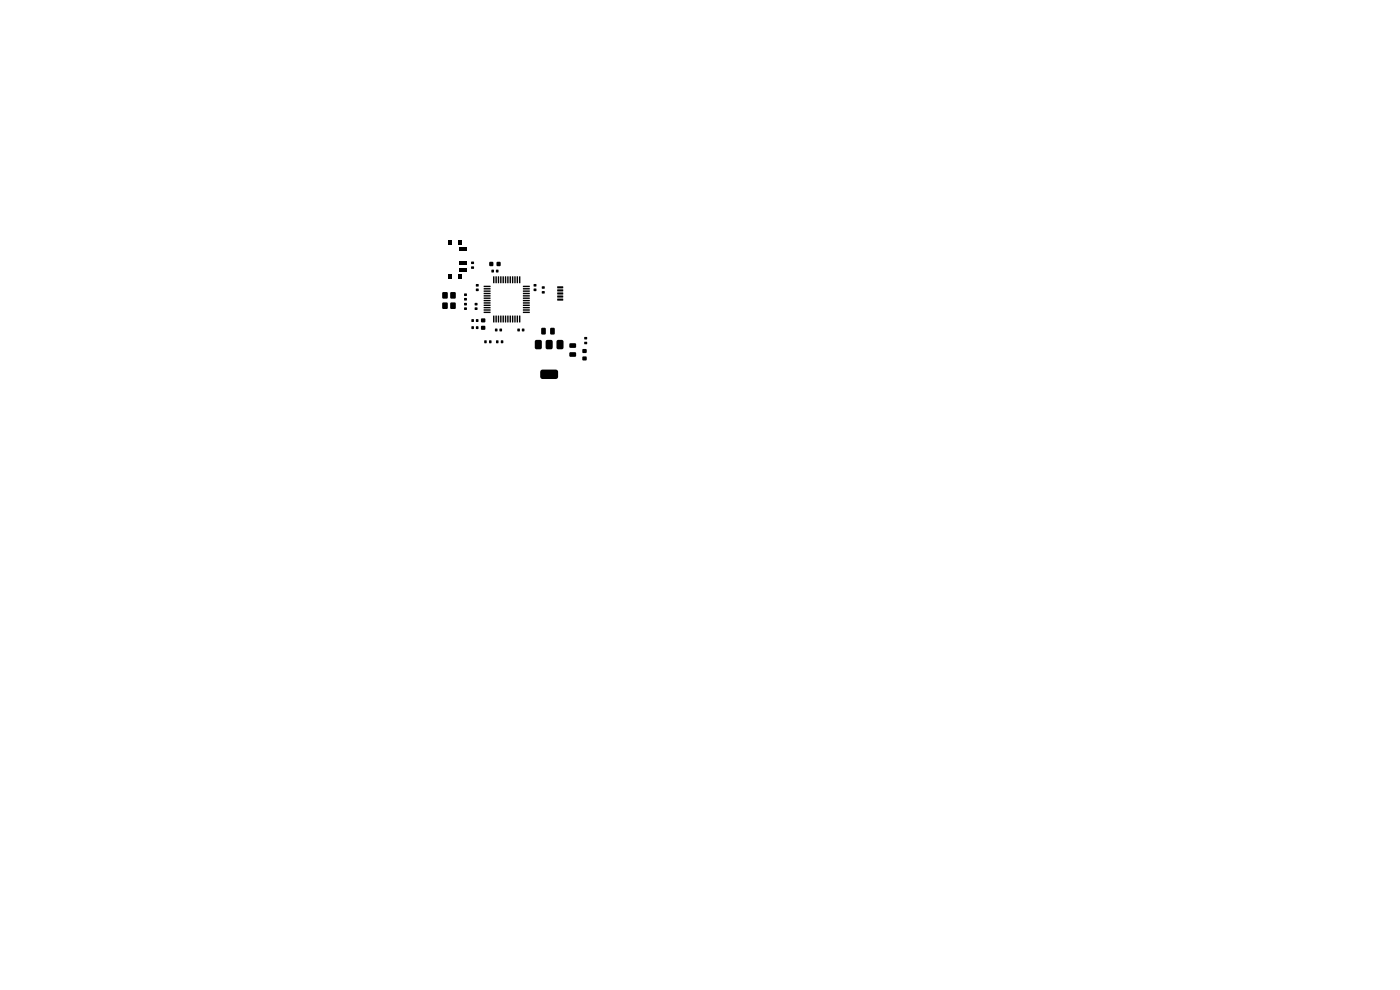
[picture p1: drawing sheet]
<svg xmlns="http://www.w3.org/2000/svg" width="297mm" height="210mm" viewBox="0 0 297 210" stroke-linecap="round" stroke-linejoin="round" font-family="sans-serif">
<g fill="#000">
<path d="M95 50.9h.8v1h-.8zM95 58.2h.8v1h-.8zM97.2 50.9h.8v1h-.8zM97.2 58.2h.8v1h-.8zM97.5 52.4h1.5v.7h-1.5zM97.5 55.4h1.5v.7h-1.5zM97.5 56.9h1.5v.7h-1.5zM100 55.5h.5v.5h-.5zM100 56.5h.5v.5h-.5zM103.8 55.6h.8v.8h-.8zM104.3 57.2h.5v.6h-.5zM104.6 58.6l.3 .1-.1 1.4-.2-.1z"/>
<path d="M105.1 58.6l.3 .1-.1 1.4-.2-.1zM105.2 57.2h.5v.6h-.5zM105.4 55.6h.8v.8h-.8zM105.6 58.6l.3 .1-.1 1.4-.2-.1zM106.1 58.6l.3 .1-.1 1.4-.2-.1zM106.6 58.6l.3 .1-.1 1.4-.2-.1zM107.1 58.6l.3 .1-.1 1.4-.2-.1zM107.6 58.6l.3 .1-.1 1.4-.2-.1zM108.1 58.6l.3 .1-.1 1.4-.2-.1zM108.6 58.6l.3 .1-.1 1.4-.2-.1zM109.1 58.6l.3 .1-.1 1.4-.2-.1zM109.6 58.6l.3 .1-.1 1.4-.2-.1z"/>
<path d="M110.1 58.6l.3 .1-.1 1.4-.2-.1zM93.9 62h1v1.3h-1zM93.9 64.2h1v1.3h-1zM95.6 64.2h1v1.3h-1zM95.6 62h1v1.3h-1zM98.5 63.2h.5v.5h-.5zM98.5 62.3h.5v.5h-.5zM98.5 64.3h.5v.5h-.5zM98.5 65.2h.5v.5h-.5zM100 69.2h.5v.6h-.5zM100 67.7h.5v.6h-.5zM100.7 65.2h.6v.5h-.6z"/>
<path d="M100.7 64.3h.6v.5h-.6zM101 61.2h.5v.5h-.5zM101 60.3h.5v.5h-.5zM101 69.2h.5v.6h-.5zM101 67.7h.5v.6h-.5zM102.6 60.6h1.4l.1 .2-1.4 .1zM102.6 61.1h1.4l.1 .2-1.4 .1zM102.6 61.6h1.4l.1 .2-1.4 .1zM102.6 62.1h1.4l.1 .2-1.4 .1zM102.6 62.6h1.4l.1 .2-1.4 .1zM102.6 63.1h1.4l.1 .2-1.4 .1zM102.6 63.6h1.4l.1 .2-1.4 .1z"/>
<path d="M102.6 64.1h1.4l.1 .2-1.4 .1zM102.6 64.6h1.4l.1 .2-1.4 .1zM102.6 65.1h1.4l.1 .2-1.4 .1zM102.6 65.6h1.4l.1 .2-1.4 .1zM102.6 66.1h1.4l.1 .2-1.4 .1zM102.8 72.2h.4v.6h-.4zM102.1 67.6h.8v.7h-.8zM102.1 69.2h.8v.7h-.8zM103.8 72.2h.4v.6h-.4zM104.6 67h.3l-.1 1.4-.2-.1zM105 69.7h.5v.6h-.5zM105.1 67h.3l-.1 1.4-.2-.1z"/>
<path d="M105.6 67h.3l-.1 1.4-.2-.1zM105.3 72.2h.4v.6h-.4zM106 69.7h.5v.6h-.5zM106.1 67h.3l-.1 1.4-.2-.1zM106.6 67h.3l-.1 1.4-.2-.1zM106.3 72.2h.4v.6h-.4zM107.1 67h.3l-.1 1.4-.2-.1zM107.6 67h.3l-.1 1.4-.2-.1zM108.1 67h.3l-.1 1.4-.2-.1zM108.6 67h.3l-.1 1.4-.2-.1zM109.1 67h.3l-.1 1.4-.2-.1zM109.6 67h.3l-.1 1.4-.2-.1z"/>
<path d="M110.1 67h.3l-.1 1.4-.2-.1zM109.8 69.7h.5v.6h-.5zM110.9 66.1h1.4l.1 .2-1.4 .1zM110.9 65.6h1.4l.1 .2-1.4 .1zM110.9 65.1h1.4l.1 .2-1.4 .1zM110.9 64.6h1.4l.1 .2-1.4 .1zM110.9 64.1h1.4l.1 .2-1.4 .1zM110.9 63.6h1.4l.1 .2-1.4 .1zM110.9 63.1h1.4l.1 .2-1.4 .1zM110.9 62.6h1.4l.1 .2-1.4 .1zM110.9 62.1h1.4l.1 .2-1.4 .1zM110.9 61.6h1.4l.1 .2-1.4 .1z"/>
<path d="M110.9 61.1h1.4l.1 .2-1.4 .1zM110.9 60.6h1.4l.1 .2-1.4 .1zM110.7 69.7h.5v.6h-.5zM113.2 60.3h.6v.5h-.6zM113.2 61.2h.6v.5h-.6zM113.6 72.2l1-.1 .3 .2v1.4l-.1 .3-1 .1-.3-.2v-1.4zM114.9 69.6l.6-.1 .3 .2v1l-.2 .3h-.5l-.3-.2zM115 60.8h.5v.4h-.5zM115 61.8h.5v.4h-.5zM116.8 69.6l.6-.1 .3 .2v1l-.2 .3h-.5l-.3-.2zM115.8 72.3l.3-.2h.9l.2 .2v1.4l-.1 .3-1 .1-.3-.2zM114.7 78.5l.4-.1 3 .1 .3 .3-.1 1.3-.4 .3-3-.1-.3-.4v-1.1z"/>
<path d="M118.2 63.4l1.2-.1 .1 .4-1.2 .1zM118.2 62.7h1.2l.1 .4h-1.2zM118.2 62.1l1.2-.1 .1 .4-1.2 .1zM118.2 61.4h1.2l.1 .4h-1.2zM118.2 60.8l1.2-.1 .1 .4-1.2 .1zM118.1 72.3l.3-.2h.9l.2 .2v1.4l-.1 .3-1 .1-.3-.2zM120.8 74.8l1.3-.1 .1 .3v.5l-.2 .2h-1.1l-.1-.2zM120.8 72.9l1.3-.1 .1 .3v.5l-.2 .2h-1.1l-.1-.2zM123.6 75.7h.8v.7h-.8zM123.6 74.1h.8v.7h-.8zM124 72.5h.5v.5h-.5zM124 71.5h.5v.5h-.5z"/>
</g>
</svg>
